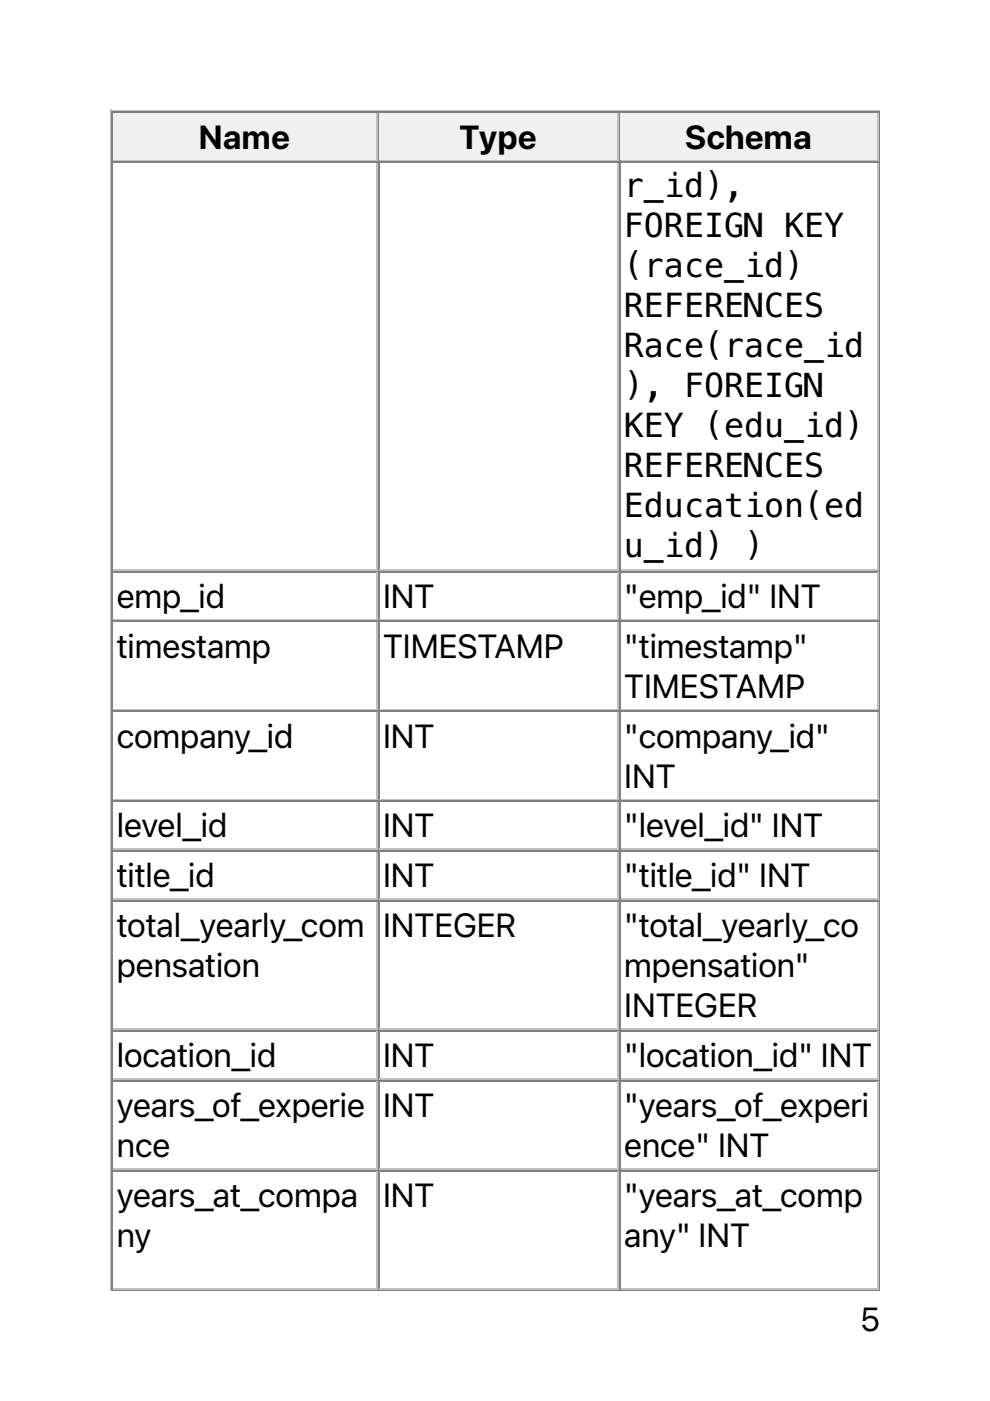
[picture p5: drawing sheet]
<svg xmlns="http://www.w3.org/2000/svg" width="210mm" height="297mm" viewBox="0 0 210 297" stroke-linecap="round" stroke-linejoin="round" font-family="sans-serif">
<defs><g id="words">
<g font-size="7.1">
<text x="42.2" y="31.5">Name</text>
<text x="97.5" y="31.5">Type</text>
<text x="145.3" y="31.5">Schema</text>
<text x="132.3" y="41.8">r_id),</text>
<text x="132.3" y="50.3">FOREIGN KEY</text>
<text x="132.3" y="58.8">(race_id)</text>
<text x="132.3" y="67.2">REFERENCES</text>
<text x="132.3" y="75.7">Race(race_id</text>
<text x="132.3" y="84.2">), FOREIGN</text>
<text x="132.3" y="92.6">KEY (edu_id)</text>
<text x="132.3" y="101.1">REFERENCES</text>
<text x="132.3" y="109.6">Education(ed</text>
<text x="132.3" y="118">u_id) )</text>
<text x="24.7" y="128.9">emp_id</text>
<text x="81.1" y="128.9">INT</text>
<text x="132.3" y="128.9">&quot;emp_id&quot; INT</text>
<text x="24.7" y="139.5">timestamp</text>
<text x="81.1" y="139.5">TIMESTAMP</text>
<text x="132.3" y="139.5">&quot;timestamp&quot;</text>
<text x="132.3" y="147.9">TIMESTAMP</text>
<text x="24.7" y="158.5">company_id</text>
<text x="81.1" y="158.5">INT</text>
<text x="132.3" y="158.5">&quot;company_id&quot;</text>
<text x="132.3" y="167">INT</text>
<text x="24.7" y="177.6">level_id</text>
<text x="81.1" y="177.6">INT</text>
<text x="132.3" y="177.6">&quot;level_id&quot; INT</text>
<text x="24.7" y="188.1">title_id</text>
<text x="81.1" y="188.1">INT</text>
<text x="132.3" y="188.1">&quot;title_id&quot; INT</text>
<text x="24.7" y="198.7">total_yearly_com</text>
<text x="81.1" y="198.7">INTEGER</text>
<text x="132.3" y="198.7">&quot;total_yearly_co</text>
<text x="24.7" y="207.2">pensation</text>
<text x="132.3" y="207.2">mpensation&quot;</text>
<text x="132.3" y="215.7">INTEGER</text>
<text x="24.7" y="226.2">location_id</text>
<text x="81.1" y="226.2">INT</text>
<text x="132.3" y="226.2">&quot;location_id&quot; INT</text>
<text x="24.7" y="236.8">years_of_experie</text>
<text x="81.1" y="236.8">INT</text>
<text x="132.3" y="236.8">&quot;years_of_experi</text>
<text x="24.7" y="245.3">nce</text>
<text x="132.3" y="245.3">ence&quot; INT</text>
<text x="24.7" y="255.9">years_at_compa</text>
<text x="81.1" y="255.9">INT</text>
<text x="132.3" y="255.9">&quot;years_at_comp</text>
<text x="24.7" y="264.3">ny</text>
<text x="132.3" y="264.3">any&quot; INT</text>
<text x="182.4" y="282.2">5</text>
</g>
</g></defs>
<path d="M23.5 23.3v250.5M23.6 23.5h163M24 34h56.1M79.9 24v9.9" fill="none" stroke="#c0c0c0" stroke-width=".35"/>
<path d="M23.8 23.6v10.6M24 23.8h56.1M186.4 23.6v249.8M23.6 273.6h163" fill="none" stroke="#808080" stroke-width=".35"/>
<g fill="#f0f0f0">
<path d="M24 24h55.7v9.9h-55.7z"/>
<path d="M42 24.7h19.7v8.5h-19.7z"/>
</g>
<path d="M80.3 23.6v10.6M80.4 23.8h50.8" fill="none" stroke="#808080" stroke-width=".35"/>
<path d="M80.4 34h50.8M131.1 24v9.9" fill="none" stroke="#c0c0c0" stroke-width=".35"/>
<g fill="#f0f0f0">
<path d="M80.4 24h50.5v9.9h-50.5z"/>
<path d="M97.4 24.7h16.5v8.5h-16.5z"/>
</g>
<path d="M131.4 23.6v10.6M131.6 23.8h54.7" fill="none" stroke="#808080" stroke-width=".35"/>
<path d="M131.6 34h54.7M186.1 24v9.9" fill="none" stroke="#c0c0c0" stroke-width=".35"/>
<g fill="#f0f0f0">
<path d="M131.6 24h54.3v9.9h-54.3z"/>
<path d="M145 24.7h27.5v8.5h-27.5z"/>
</g>
<g fill="none" stroke="#808080" stroke-width=".35">
<path d="M23.8 34.2v239.2M24 34.4h56.1M80.3 34.2v239.2M80.4 34.4h50.8M131.4 34.2v239.2M131.6 34.4h54.7M24 121.2h56.1M24 131.8h56.1M80.4 121.2h50.8M80.4 131.8h50.8M131.6 121.2h54.7M131.6 131.8h54.7"/>
<path d="M24 150.8h56.1M80.4 150.8h50.8M131.6 150.8h54.7M24 169.9h56.1M80.4 169.9h50.8M131.6 169.9h54.7M24 180.4h56.1M24 191h56.1M80.4 180.4h50.8M80.4 191h50.8M131.6 180.4h54.7M131.6 191h54.7"/>
<path d="M24 218.5h56.1M80.4 218.5h50.8M131.6 218.5h54.7M24 229.1h56.1M80.4 229.1h50.8M131.6 229.1h54.7M24 248.2h56.1M80.4 248.2h50.8M131.6 248.2h54.7"/>
</g>
<g fill="none" stroke="#c0c0c0" stroke-width=".35">
<path d="M79.9 34.6v86M131.1 34.6v86M186.1 34.6v86M24 120.8h56.1M24 131.4h56.1M79.9 121.4v9.8M79.9 131.9v18.4M80.4 120.8h50.8M80.4 131.4h50.8M131.1 121.4v9.8M131.1 131.9v18.4M131.6 120.8h54.7"/>
<path d="M131.6 131.4h54.7M186.1 121.4v9.8M186.1 131.9v18.4M24 150.5h56.1M79.9 151v18.3M80.4 150.5h50.8M131.1 151v18.3M131.6 150.5h54.7M186.1 151v18.3M24 169.5h56.1M79.9 170v9.9M80.4 169.5h50.8"/>
<path d="M131.1 170v9.9M131.6 169.5h54.7M186.1 170v9.9M24 180.1h56.1M24 190.7h56.1M79.9 180.6v9.9M79.9 191.2v26.8M80.4 180.1h50.8M80.4 190.7h50.8M131.1 180.6v9.9M131.1 191.2v26.8M131.6 180.1h54.7"/>
<path d="M131.6 190.7h54.7M186.1 180.6v9.9M186.1 191.2v26.8M24 218.2h56.1M79.9 218.7v9.9M80.4 218.2h50.8M131.1 218.7v9.9M131.6 218.2h54.7M186.1 218.7v9.9M24 228.8h56.1M79.9 229.3v18.3M80.4 228.8h50.8"/>
<path d="M131.1 229.3v18.3M131.6 228.8h54.7M186.1 229.3v18.3M24 247.8h56.1M79.9 248.4v24.6M80.4 247.8h50.8M131.1 248.4v24.6M131.6 247.8h54.7M186.1 248.4v24.6M24 273.2h56.1M80.4 273.2h50.8M131.6 273.2h54.7"/>
</g>
<use href="#words"/>
</svg>
